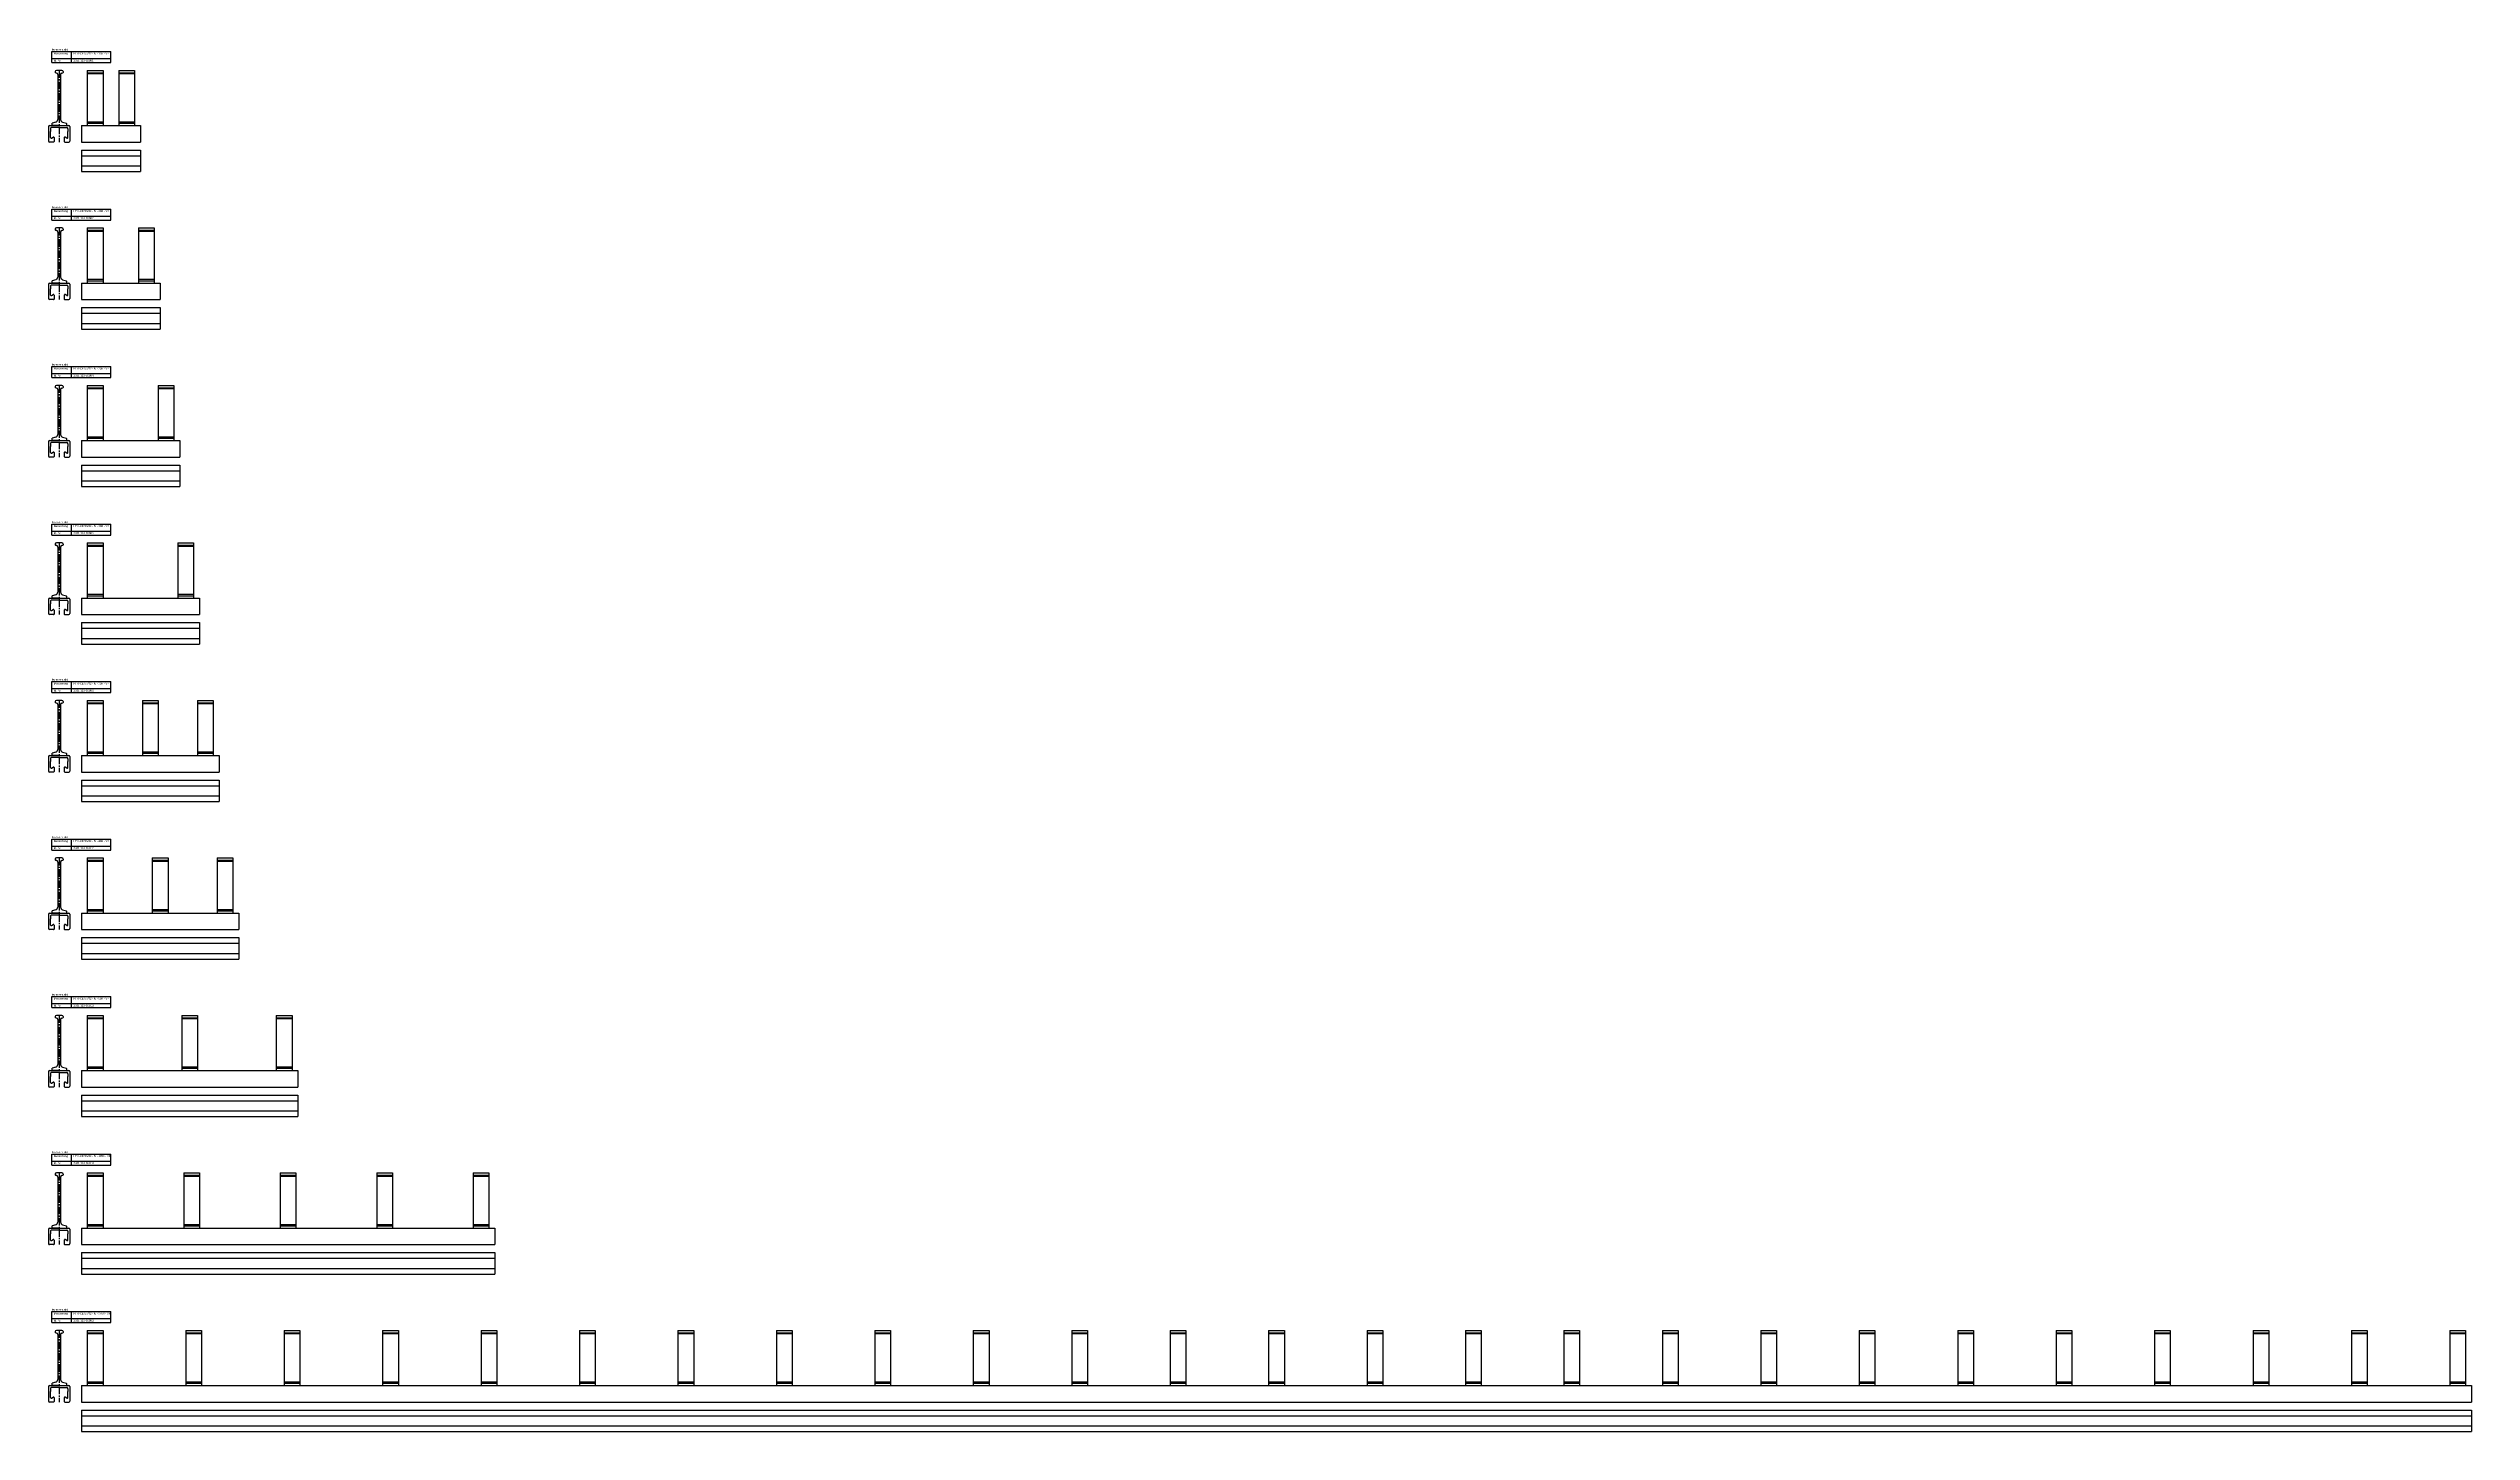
# Model space of a CAD drawing. Header units: millimetres. Extents: x 11325 to 17479, y -770 to 2743.
import ezdxf

# ---------------------------------------------------------------- set-up
doc = ezdxf.new("R2010")
doc.units = ezdxf.units.MM
doc.header["$LTSCALE"] = 0.1
doc.linetypes.add('MITTE2', pattern=[28.575, 19.05, -3.175, 3.175, -3.175])
doc.layers.add('Halfen', color=2, linetype='CONTINUOUS')
doc.styles.add('ARIAL50', font='arial.ttf', dxfattribs={"height": 5})

msp = doc.modelspace()

# ---------------------------------------------------------------- linework, layer by layer
at = {"layer": 'Halfen'}
for p, q in [((11333.7, 2735.2), (11483.7, 2735.2)), ((11333.7, 2707.2), (11333.7, 2735.2)), ((11333.7, 2717.2), (11483.7, 2717.2)), ((11383.7, 2707.2), (11383.7, 2735.2)), ((11483.7, 2707.2), (11483.7, 2735.2)), ((11333.7, 2707.2), (11483.7, 2707.2)), ((11342.3, 2684.2), (11342.3, 2682.3)), ((11345.8, 2680.6), (11343.1, 2681.4)), ((11359.3, 2687.2), (11345.3, 2687.2)), ((11348.8, 2676.8), (11348.8, 2562.5)), ((11355.9, 2676.8), (11355.9, 2562.5)), ((11358.8, 2680.6), (11361.6, 2681.4)), ((11362.3, 2684.2), (11362.3, 2682.3)), ((11423.7, 2687.2), (11463.7, 2687.2)), ((11423.7, 2687.2), (11423.7, 2547.2)), ((11423.7, 2681.3), (11463.7, 2681.3)), ((11463.7, 2687.2), (11463.7, 2547.2)), ((11503.7, 2687.2), (11543.7, 2687.2)), ((11503.7, 2687.2), (11503.7, 2547.2)), ((11503.7, 2681.3), (11543.7, 2681.3)), ((11543.7, 2687.2), (11543.7, 2547.2)), ((11325.1, 2544.7), (11325.1, 2515.2)), ((11327.6, 2547.2), (11377.1, 2547.2)), ((11330.1, 2539.2), (11330.1, 2532.2)), ((11330.6, 2516.7), (11330.1, 2532.2)), ((11352.3, 2542.2), (11333.1, 2542.2)), ((11333.3, 2552.2), (11333.3, 2547.2)), ((11343.6, 2555.7), (11334.1, 2553.1)), ((11352.3, 2547.2), (11336.3, 2547.2)), ((11352.3, 2542.2), (11371.5, 2542.2)), ((11361.1, 2555.7), (11370.6, 2553.1)), ((11371.3, 2552.2), (11371.3, 2547.2)), ((11374.1, 2516.7), (11374.5, 2532.2)), ((11374.5, 2539.2), (11374.5, 2532.2)), ((11379.6, 2544.7), (11379.6, 2515.2)), ((11408.7, 2547.2), (11558.7, 2547.2)), ((11408.7, 2547.2), (11408.7, 2505.2)), ((11423.7, 2553.2), (11463.7, 2553.2)), ((11503.7, 2553.2), (11543.7, 2553.2)), ((11508.7, 2547.2), (11558.7, 2547.2)), ((11558.7, 2547.2), (11558.7, 2505.2)), ((11325.1, 2515.2), (11325.1, 2507.7)), ((11337.8, 2505.2), (11327.6, 2505.2)), ((11332.8, 2515.5), (11337.1, 2517.9)), ((11339.3, 2516.6), (11339.3, 2506.7)), ((11365.3, 2516.6), (11365.3, 2506.7)), ((11366.8, 2505.2), (11377.1, 2505.2)), ((11371.8, 2515.5), (11367.6, 2517.9)), ((11379.6, 2515.2), (11379.6, 2507.7)), ((11408.7, 2505.2), (11558.7, 2505.2)), ((11408.7, 2485), (11558.7, 2485)), ((11408.7, 2485), (11408.7, 2430.5)), ((11408.7, 2470.7), (11558.7, 2470.7)), ((11508.7, 2505.2), (11558.7, 2505.2)), ((11558.7, 2485), (11558.7, 2430.5)), ((11408.7, 2444.7), (11558.7, 2444.7)), ((11408.7, 2430.5), (11558.7, 2430.5)), ((11333.7, 2335.2), (11483.7, 2335.2)), ((11333.7, 2307.2), (11333.7, 2335.2)), ((11333.7, 2317.2), (11483.7, 2317.2)), ((11333.7, 2307.2), (11483.7, 2307.2)), ((11342.3, 2284.2), (11342.3, 2282.3)), ((11345.8, 2280.6), (11343.1, 2281.4)), ((11359.3, 2287.2), (11345.3, 2287.2)), ((11358.8, 2280.6), (11361.6, 2281.4)), ((11362.3, 2284.2), (11362.3, 2282.3)), ((11383.7, 2307.2), (11383.7, 2335.2)), ((11423.7, 2287.2), (11463.7, 2287.2)), ((11423.7, 2287.2), (11423.7, 2147.2)), ((11423.7, 2281.3), (11463.7, 2281.3)), ((11463.7, 2287.2), (11463.7, 2147.2)), ((11483.7, 2307.2), (11483.7, 2335.2)), ((11553.7, 2287.2), (11593.7, 2287.2)), ((11553.7, 2287.2), (11553.7, 2147.2)), ((11553.7, 2281.3), (11593.7, 2281.3)), ((11593.7, 2287.2), (11593.7, 2147.2)), ((11348.8, 2276.8), (11348.8, 2162.5)), ((11355.9, 2276.8), (11355.9, 2162.5)), ((11343.6, 2155.7), (11334.1, 2153.1)), ((11361.1, 2155.7), (11370.6, 2153.1)), ((11325.1, 2144.7), (11325.1, 2115.2)), ((11325.1, 2115.2), (11325.1, 2107.7)), ((11327.6, 2147.2), (11377.1, 2147.2)), ((11337.8, 2105.2), (11327.6, 2105.2)), ((11330.1, 2139.2), (11330.1, 2132.2)), ((11330.6, 2116.7), (11330.1, 2132.2)), ((11332.8, 2115.5), (11337.1, 2117.9)), ((11352.3, 2142.2), (11333.1, 2142.2)), ((11333.3, 2152.2), (11333.3, 2147.2)), ((11352.3, 2147.2), (11336.3, 2147.2)), ((11339.3, 2116.6), (11339.3, 2106.7)), ((11352.3, 2142.2), (11371.5, 2142.2)), ((11365.3, 2116.6), (11365.3, 2106.7)), ((11366.8, 2105.2), (11377.1, 2105.2)), ((11371.8, 2115.5), (11367.6, 2117.9)), ((11371.3, 2152.2), (11371.3, 2147.2)), ((11374.1, 2116.7), (11374.5, 2132.2)), ((11374.5, 2139.2), (11374.5, 2132.2)), ((11379.6, 2144.7), (11379.6, 2115.2)), ((11379.6, 2115.2), (11379.6, 2107.7)), ((11408.7, 2147.2), (11608.7, 2147.2)), ((11408.7, 2147.2), (11408.7, 2105.2)), ((11408.7, 2105.2), (11608.7, 2105.2)), ((11423.7, 2153.2), (11463.7, 2153.2)), ((11553.7, 2153.2), (11593.7, 2153.2)), ((11558.7, 2147.2), (11608.7, 2147.2)), ((11558.7, 2105.2), (11608.7, 2105.2)), ((11608.7, 2147.2), (11608.7, 2105.2)), ((11408.7, 2085), (11608.7, 2085)), ((11408.7, 2085), (11408.7, 2030.5)), ((11408.7, 2070.7), (11608.7, 2070.7)), ((11408.7, 2044.7), (11608.7, 2044.7)), ((11608.7, 2085), (11608.7, 2030.5)), ((11408.7, 2030.5), (11608.7, 2030.5)), ((11333.7, 1935.2), (11483.7, 1935.2)), ((11333.7, 1907.2), (11333.7, 1935.2)), ((11333.7, 1917.2), (11483.7, 1917.2)), ((11383.7, 1907.2), (11383.7, 1935.2)), ((11483.7, 1907.2), (11483.7, 1935.2)), ((11333.7, 1907.2), (11483.7, 1907.2)), ((11342.3, 1884.2), (11342.3, 1882.3)), ((11345.8, 1880.6), (11343.1, 1881.4)), ((11359.3, 1887.2), (11345.3, 1887.2)), ((11348.8, 1876.8), (11348.8, 1762.5)), ((11355.9, 1876.8), (11355.9, 1762.5)), ((11358.8, 1880.6), (11361.6, 1881.4)), ((11362.3, 1884.2), (11362.3, 1882.3)), ((11423.7, 1887.2), (11463.7, 1887.2)), ((11423.7, 1887.2), (11423.7, 1747.2)), ((11423.7, 1881.3), (11463.7, 1881.3)), ((11463.7, 1887.2), (11463.7, 1747.2)), ((11603.7, 1887.2), (11643.7, 1887.2)), ((11603.7, 1887.2), (11603.7, 1747.2)), ((11603.7, 1881.3), (11643.7, 1881.3)), ((11643.7, 1887.2), (11643.7, 1747.2)), ((11325.1, 1744.7), (11325.1, 1715.2)), ((11327.6, 1747.2), (11377.1, 1747.2)), ((11330.1, 1739.2), (11330.1, 1732.2)), ((11330.6, 1716.7), (11330.1, 1732.2)), ((11352.3, 1742.2), (11333.1, 1742.2)), ((11333.3, 1752.2), (11333.3, 1747.2)), ((11343.6, 1755.7), (11334.1, 1753.1)), ((11352.3, 1747.2), (11336.3, 1747.2)), ((11352.3, 1742.2), (11371.5, 1742.2)), ((11361.1, 1755.7), (11370.6, 1753.1)), ((11371.3, 1752.2), (11371.3, 1747.2)), ((11374.1, 1716.7), (11374.5, 1732.2)), ((11374.5, 1739.2), (11374.5, 1732.2)), ((11379.6, 1744.7), (11379.6, 1715.2)), ((11408.7, 1747.2), (11658.7, 1747.2)), ((11408.7, 1747.2), (11408.7, 1705.2)), ((11423.7, 1753.2), (11463.7, 1753.2)), ((11603.7, 1753.2), (11643.7, 1753.2)), ((11608.7, 1747.2), (11658.7, 1747.2)), ((11658.7, 1747.2), (11658.7, 1705.2)), ((11325.1, 1715.2), (11325.1, 1707.7)), ((11337.8, 1705.2), (11327.6, 1705.2)), ((11332.8, 1715.5), (11337.1, 1717.9)), ((11339.3, 1716.6), (11339.3, 1706.7)), ((11365.3, 1716.6), (11365.3, 1706.7)), ((11366.8, 1705.2), (11377.1, 1705.2)), ((11371.8, 1715.5), (11367.6, 1717.9)), ((11379.6, 1715.2), (11379.6, 1707.7)), ((11408.7, 1705.2), (11658.7, 1705.2)), ((11408.7, 1685), (11658.7, 1685)), ((11408.7, 1685), (11408.7, 1630.5)), ((11408.7, 1670.7), (11658.7, 1670.7)), ((11608.7, 1705.2), (11658.7, 1705.2)), ((11658.7, 1685), (11658.7, 1630.5)), ((11408.7, 1644.7), (11658.7, 1644.7)), ((11408.7, 1630.5), (11658.7, 1630.5)), ((11333.7, 1535.2), (11483.7, 1535.2)), ((11333.7, 1507.2), (11333.7, 1535.2)), ((11333.7, 1517.2), (11483.7, 1517.2)), ((11333.7, 1507.2), (11483.7, 1507.2)), ((11342.3, 1484.2), (11342.3, 1482.3)), ((11345.8, 1480.6), (11343.1, 1481.4)), ((11359.3, 1487.2), (11345.3, 1487.2)), ((11358.8, 1480.6), (11361.6, 1481.4)), ((11362.3, 1484.2), (11362.3, 1482.3)), ((11383.7, 1507.2), (11383.7, 1535.2)), ((11423.7, 1487.2), (11463.7, 1487.2)), ((11423.7, 1487.2), (11423.7, 1347.2)), ((11423.7, 1481.3), (11463.7, 1481.3)), ((11463.7, 1487.2), (11463.7, 1347.2)), ((11483.7, 1507.2), (11483.7, 1535.2)), ((11653.7, 1487.2), (11693.7, 1487.2)), ((11653.7, 1487.2), (11653.7, 1347.2)), ((11653.7, 1481.3), (11693.7, 1481.3)), ((11693.7, 1487.2), (11693.7, 1347.2)), ((11348.8, 1476.8), (11348.8, 1362.5)), ((11355.9, 1476.8), (11355.9, 1362.5)), ((11343.6, 1355.7), (11334.1, 1353.1)), ((11361.1, 1355.7), (11370.6, 1353.1)), ((11325.1, 1344.7), (11325.1, 1315.2)), ((11325.1, 1315.2), (11325.1, 1307.7)), ((11327.6, 1347.2), (11377.1, 1347.2)), ((11337.8, 1305.2), (11327.6, 1305.2)), ((11330.1, 1339.2), (11330.1, 1332.2)), ((11330.6, 1316.7), (11330.1, 1332.2)), ((11332.8, 1315.5), (11337.1, 1317.9)), ((11352.3, 1342.2), (11333.1, 1342.2)), ((11333.3, 1352.2), (11333.3, 1347.2)), ((11352.3, 1347.2), (11336.3, 1347.2)), ((11339.3, 1316.6), (11339.3, 1306.7)), ((11352.3, 1342.2), (11371.5, 1342.2)), ((11365.3, 1316.6), (11365.3, 1306.7)), ((11366.8, 1305.2), (11377.1, 1305.2)), ((11371.8, 1315.5), (11367.6, 1317.9)), ((11371.3, 1352.2), (11371.3, 1347.2)), ((11374.1, 1316.7), (11374.5, 1332.2)), ((11374.5, 1339.2), (11374.5, 1332.2)), ((11379.6, 1344.7), (11379.6, 1315.2)), ((11379.6, 1315.2), (11379.6, 1307.7)), ((11408.7, 1347.2), (11708.7, 1347.2)), ((11408.7, 1347.2), (11408.7, 1305.2)), ((11408.7, 1305.2), (11708.7, 1305.2)), ((11423.7, 1353.2), (11463.7, 1353.2)), ((11653.7, 1353.2), (11693.7, 1353.2)), ((11658.7, 1347.2), (11708.7, 1347.2)), ((11658.7, 1305.2), (11708.7, 1305.2)), ((11708.7, 1347.2), (11708.7, 1305.2)), ((11408.7, 1285), (11708.7, 1285)), ((11408.7, 1285), (11408.7, 1230.5)), ((11408.7, 1270.7), (11708.7, 1270.7)), ((11408.7, 1244.7), (11708.7, 1244.7)), ((11708.7, 1285), (11708.7, 1230.5)), ((11408.7, 1230.5), (11708.7, 1230.5)), ((11333.7, 1135.2), (11483.7, 1135.2)), ((11333.7, 1107.2), (11333.7, 1135.2)), ((11333.7, 1117.2), (11483.7, 1117.2)), ((11383.7, 1107.2), (11383.7, 1135.2)), ((11483.7, 1107.2), (11483.7, 1135.2)), ((11333.7, 1107.2), (11483.7, 1107.2)), ((11342.3, 1084.2), (11342.3, 1082.3)), ((11345.8, 1080.6), (11343.1, 1081.4)), ((11359.3, 1087.2), (11345.3, 1087.2)), ((11348.8, 1076.8), (11348.8, 962.5)), ((11355.9, 1076.8), (11355.9, 962.5)), ((11358.8, 1080.6), (11361.6, 1081.4)), ((11362.3, 1084.2), (11362.3, 1082.3)), ((11423.7, 1087.2), (11463.7, 1087.2)), ((11423.7, 1087.2), (11423.7, 947.2)), ((11423.7, 1081.3), (11463.7, 1081.3)), ((11463.7, 1087.2), (11463.7, 947.2)), ((11563.7, 1087.2), (11603.7, 1087.2)), ((11563.7, 1087.2), (11563.7, 947.2)), ((11563.7, 1081.3), (11603.7, 1081.3)), ((11603.7, 1087.2), (11603.7, 947.2)), ((11703.7, 1087.2), (11743.7, 1087.2)), ((11703.7, 1087.2), (11703.7, 947.2)), ((11703.7, 1081.3), (11743.7, 1081.3)), ((11743.7, 1087.2), (11743.7, 947.2)), ((11325.1, 944.7), (11325.1, 915.2)), ((11327.6, 947.2), (11377.1, 947.2)), ((11330.1, 939.2), (11330.1, 932.2)), ((11330.6, 916.7), (11330.1, 932.2)), ((11352.3, 942.2), (11333.1, 942.2)), ((11333.3, 952.2), (11333.3, 947.2)), ((11343.6, 955.7), (11334.1, 953.1)), ((11352.3, 947.2), (11336.3, 947.2)), ((11352.3, 942.2), (11371.5, 942.2)), ((11361.1, 955.7), (11370.6, 953.1)), ((11371.3, 952.2), (11371.3, 947.2)), ((11374.1, 916.7), (11374.5, 932.2)), ((11374.5, 939.2), (11374.5, 932.2)), ((11379.6, 944.7), (11379.6, 915.2)), ((11408.7, 947.2), (11758.7, 947.2)), ((11408.7, 947.2), (11408.7, 905.2)), ((11423.7, 953.2), (11463.7, 953.2)), ((11563.7, 953.2), (11603.7, 953.2)), ((11703.7, 953.2), (11743.7, 953.2)), ((11708.7, 947.2), (11758.7, 947.2)), ((11758.7, 947.2), (11758.7, 905.2)), ((11325.1, 915.2), (11325.1, 907.7)), ((11337.8, 905.2), (11327.6, 905.2)), ((11332.8, 915.5), (11337.1, 917.9)), ((11339.3, 916.6), (11339.3, 906.7)), ((11365.3, 916.6), (11365.3, 906.7)), ((11366.8, 905.2), (11377.1, 905.2)), ((11371.8, 915.5), (11367.6, 917.9)), ((11379.6, 915.2), (11379.6, 907.7)), ((11408.7, 905.2), (11758.7, 905.2)), ((11408.7, 885), (11758.7, 885)), ((11408.7, 885), (11408.7, 830.5)), ((11408.7, 870.7), (11758.7, 870.7)), ((11708.7, 905.2), (11758.7, 905.2)), ((11758.7, 885), (11758.7, 830.5)), ((11408.7, 844.7), (11758.7, 844.7)), ((11408.7, 830.5), (11758.7, 830.5)), ((11333.7, 735.2), (11483.7, 735.2)), ((11333.7, 707.2), (11333.7, 735.2)), ((11333.7, 717.2), (11483.7, 717.2)), ((11333.7, 707.2), (11483.7, 707.2)), ((11342.3, 684.2), (11342.3, 682.3)), ((11345.8, 680.6), (11343.1, 681.4)), ((11359.3, 687.2), (11345.3, 687.2)), ((11358.8, 680.6), (11361.6, 681.4)), ((11362.3, 684.2), (11362.3, 682.3)), ((11383.7, 707.2), (11383.7, 735.2)), ((11423.7, 687.2), (11463.7, 687.2)), ((11423.7, 687.2), (11423.7, 547.2)), ((11423.7, 681.3), (11463.7, 681.3)), ((11463.7, 687.2), (11463.7, 547.2)), ((11483.7, 707.2), (11483.7, 735.2)), ((11588.7, 687.2), (11628.7, 687.2)), ((11588.7, 687.2), (11588.7, 547.2)), ((11588.7, 681.3), (11628.7, 681.3)), ((11628.7, 687.2), (11628.7, 547.2)), ((11753.7, 687.2), (11793.7, 687.2)), ((11753.7, 687.2), (11753.7, 547.2)), ((11753.7, 681.3), (11793.7, 681.3)), ((11793.7, 687.2), (11793.7, 547.2)), ((11348.8, 676.8), (11348.8, 562.5)), ((11355.9, 676.8), (11355.9, 562.5)), ((11343.6, 555.7), (11334.1, 553.1)), ((11361.1, 555.7), (11370.6, 553.1)), ((11325.1, 544.7), (11325.1, 515.2)), ((11325.1, 515.2), (11325.1, 507.7)), ((11327.6, 547.2), (11377.1, 547.2)), ((11337.8, 505.2), (11327.6, 505.2)), ((11330.1, 539.2), (11330.1, 532.2)), ((11330.6, 516.7), (11330.1, 532.2)), ((11332.8, 515.5), (11337.1, 517.9)), ((11352.3, 542.2), (11333.1, 542.2)), ((11333.3, 552.2), (11333.3, 547.2)), ((11352.3, 547.2), (11336.3, 547.2)), ((11339.3, 516.6), (11339.3, 506.7)), ((11352.3, 542.2), (11371.5, 542.2)), ((11365.3, 516.6), (11365.3, 506.7)), ((11366.8, 505.2), (11377.1, 505.2)), ((11371.8, 515.5), (11367.6, 517.9)), ((11371.3, 552.2), (11371.3, 547.2)), ((11374.1, 516.7), (11374.5, 532.2)), ((11374.5, 539.2), (11374.5, 532.2)), ((11379.6, 544.7), (11379.6, 515.2)), ((11379.6, 515.2), (11379.6, 507.7)), ((11408.7, 547.2), (11808.7, 547.2)), ((11408.7, 547.2), (11408.7, 505.2)), ((11408.7, 505.2), (11808.7, 505.2)), ((11423.7, 553.2), (11463.7, 553.2)), ((11588.7, 553.2), (11628.7, 553.2)), ((11753.7, 553.2), (11793.7, 553.2)), ((11758.7, 547.2), (11808.7, 547.2)), ((11758.7, 505.2), (11808.7, 505.2)), ((11808.7, 547.2), (11808.7, 505.2)), ((11408.7, 485), (11808.7, 485)), ((11408.7, 485), (11408.7, 430.5)), ((11408.7, 470.7), (11808.7, 470.7)), ((11408.7, 444.7), (11808.7, 444.7)), ((11808.7, 485), (11808.7, 430.5)), ((11408.7, 430.5), (11808.7, 430.5)), ((11333.7, 335.2), (11483.7, 335.2)), ((11333.7, 307.2), (11333.7, 335.2)), ((11333.7, 317.2), (11483.7, 317.2)), ((11383.7, 307.2), (11383.7, 335.2)), ((11483.7, 307.2), (11483.7, 335.2)), ((11333.7, 307.2), (11483.7, 307.2)), ((11342.3, 284.2), (11342.3, 282.3)), ((11345.8, 280.6), (11343.1, 281.4)), ((11359.3, 287.2), (11345.3, 287.2)), ((11348.8, 276.8), (11348.8, 162.5)), ((11355.9, 276.8), (11355.9, 162.5)), ((11358.8, 280.6), (11361.6, 281.4)), ((11362.3, 284.2), (11362.3, 282.3)), ((11423.7, 287.2), (11463.7, 287.2)), ((11423.7, 287.2), (11423.7, 147.2)), ((11423.7, 281.3), (11463.7, 281.3)), ((11463.7, 287.2), (11463.7, 147.2)), ((11663.7, 287.2), (11703.7, 287.2)), ((11663.7, 287.2), (11663.7, 147.2)), ((11663.7, 281.3), (11703.7, 281.3)), ((11703.7, 287.2), (11703.7, 147.2)), ((11903.7, 287.2), (11943.7, 287.2)), ((11903.7, 287.2), (11903.7, 147.2)), ((11903.7, 281.3), (11943.7, 281.3)), ((11943.7, 287.2), (11943.7, 147.2)), ((11325.1, 144.7), (11325.1, 115.2)), ((11327.6, 147.2), (11377.1, 147.2)), ((11330.1, 139.2), (11330.1, 132.2)), ((11330.6, 116.7), (11330.1, 132.2)), ((11352.3, 142.2), (11333.1, 142.2)), ((11333.3, 152.2), (11333.3, 147.2)), ((11343.6, 155.7), (11334.1, 153.1)), ((11352.3, 147.2), (11336.3, 147.2)), ((11352.3, 142.2), (11371.5, 142.2)), ((11361.1, 155.7), (11370.6, 153.1)), ((11371.3, 152.2), (11371.3, 147.2)), ((11374.1, 116.7), (11374.5, 132.2)), ((11374.5, 139.2), (11374.5, 132.2)), ((11379.6, 144.7), (11379.6, 115.2)), ((11408.7, 147.2), (11958.7, 147.2)), ((11408.7, 147.2), (11408.7, 105.2)), ((11423.7, 153.2), (11463.7, 153.2)), ((11663.7, 153.2), (11703.7, 153.2)), ((11903.7, 153.2), (11943.7, 153.2)), ((11908.7, 147.2), (11958.7, 147.2)), ((11958.7, 147.2), (11958.7, 105.2)), ((11325.1, 115.2), (11325.1, 107.7)), ((11337.8, 105.2), (11327.6, 105.2)), ((11332.8, 115.5), (11337.1, 117.9)), ((11339.3, 116.6), (11339.3, 106.7)), ((11365.3, 116.6), (11365.3, 106.7)), ((11366.8, 105.2), (11377.1, 105.2)), ((11371.8, 115.5), (11367.6, 117.9)), ((11379.6, 115.2), (11379.6, 107.7)), ((11408.7, 105.2), (11958.7, 105.2)), ((11408.7, 85), (11958.7, 85)), ((11408.7, 85), (11408.7, 30.5)), ((11408.7, 70.7), (11958.7, 70.7)), ((11908.7, 105.2), (11958.7, 105.2)), ((11958.7, 85), (11958.7, 30.5)), ((11408.7, 44.7), (11958.7, 44.7)), ((11408.7, 30.5), (11958.7, 30.5)), ((11333.7, -64.8), (11483.7, -64.8)), ((11333.7, -92.8), (11333.7, -64.8)), ((11333.7, -82.8), (11483.7, -82.8)), ((11333.7, -92.8), (11483.7, -92.8)), ((11342.3, -115.8), (11342.3, -117.7)), ((11345.8, -119.4), (11343.1, -118.6)), ((11359.3, -112.8), (11345.3, -112.8)), ((11358.8, -119.4), (11361.6, -118.6)), ((11362.3, -115.8), (11362.3, -117.7)), ((11383.7, -92.8), (11383.7, -64.8)), ((11423.7, -112.8), (11463.7, -112.8)), ((11423.7, -112.8), (11423.7, -252.8)), ((11423.7, -118.7), (11463.7, -118.7)), ((11463.7, -112.8), (11463.7, -252.8)), ((11483.7, -92.8), (11483.7, -64.8)), ((11668.7, -112.8), (11708.7, -112.8)), ((11668.7, -112.8), (11668.7, -252.8)), ((11668.7, -118.7), (11708.7, -118.7)), ((11708.7, -112.8), (11708.7, -252.8)), ((11913.7, -112.8), (11953.7, -112.8)), ((11913.7, -112.8), (11913.7, -252.8)), ((11913.7, -118.7), (11953.7, -118.7)), ((11953.7, -112.8), (11953.7, -252.8)), ((12158.7, -112.8), (12198.7, -112.8)), ((12158.7, -112.8), (12158.7, -252.8)), ((12158.7, -118.7), (12198.7, -118.7)), ((12198.7, -112.8), (12198.7, -252.8)), ((12403.7, -112.8), (12443.7, -112.8)), ((12403.7, -112.8), (12403.7, -252.8)), ((12403.7, -118.7), (12443.7, -118.7)), ((12443.7, -112.8), (12443.7, -252.8)), ((11348.8, -123.2), (11348.8, -237.5)), ((11355.9, -123.2), (11355.9, -237.5)), ((11343.6, -244.3), (11334.1, -246.9)), ((11361.1, -244.3), (11370.6, -246.9)), ((11325.1, -255.3), (11325.1, -284.8)), ((11325.1, -284.8), (11325.1, -292.3)), ((11327.6, -252.8), (11377.1, -252.8)), ((11337.8, -294.8), (11327.6, -294.8)), ((11330.1, -260.8), (11330.1, -267.8)), ((11330.6, -283.3), (11330.1, -267.8)), ((11332.8, -284.5), (11337.1, -282.1)), ((11352.3, -257.8), (11333.1, -257.8)), ((11333.3, -247.8), (11333.3, -252.8)), ((11352.3, -252.8), (11336.3, -252.8)), ((11339.3, -283.4), (11339.3, -293.3)), ((11352.3, -257.8), (11371.5, -257.8)), ((11365.3, -283.4), (11365.3, -293.3)), ((11366.8, -294.8), (11377.1, -294.8)), ((11371.8, -284.5), (11367.6, -282.1)), ((11371.3, -247.8), (11371.3, -252.8)), ((11374.1, -283.3), (11374.5, -267.8)), ((11374.5, -260.8), (11374.5, -267.8)), ((11379.6, -255.3), (11379.6, -284.8)), ((11379.6, -284.8), (11379.6, -292.3)), ((11408.7, -252.8), (12458.7, -252.8)), ((11408.7, -252.8), (11408.7, -294.8)), ((11408.7, -294.8), (12458.7, -294.8)), ((11423.7, -246.8), (11463.7, -246.8)), ((11668.7, -246.8), (11708.7, -246.8)), ((11913.7, -246.8), (11953.7, -246.8)), ((12158.7, -246.8), (12198.7, -246.8)), ((12403.7, -246.8), (12443.7, -246.8)), ((12408.7, -252.8), (12458.7, -252.8)), ((12408.7, -294.8), (12458.7, -294.8)), ((12458.7, -252.8), (12458.7, -294.8)), ((11408.7, -315), (12458.7, -315)), ((11408.7, -315), (11408.7, -369.5)), ((11408.7, -329.3), (12458.7, -329.3)), ((11408.7, -355.3), (12458.7, -355.3)), ((12458.7, -315), (12458.7, -369.5)), ((11408.7, -369.5), (12458.7, -369.5)), ((11333.7, -464.8), (11483.7, -464.8)), ((11333.7, -492.8), (11333.7, -464.8)), ((11333.7, -482.8), (11483.7, -482.8)), ((11383.7, -492.8), (11383.7, -464.8)), ((11483.7, -492.8), (11483.7, -464.8)), ((11333.7, -492.8), (11483.7, -492.8)), ((11342.3, -515.8), (11342.3, -517.7)), ((11345.8, -519.4), (11343.1, -518.6)), ((11359.3, -512.8), (11345.3, -512.8)), ((11348.8, -523.2), (11348.8, -637.5)), ((11355.9, -523.2), (11355.9, -637.5)), ((11358.8, -519.4), (11361.6, -518.6)), ((11362.3, -515.8), (11362.3, -517.7)), ((11423.7, -512.8), (11463.7, -512.8)), ((11423.7, -512.8), (11423.7, -652.8)), ((11423.7, -518.7), (11463.7, -518.7)), ((11463.7, -512.8), (11463.7, -652.8)), ((11673.7, -512.8), (11713.7, -512.8)), ((11673.7, -512.8), (11673.7, -652.8)), ((11673.7, -518.7), (11713.7, -518.7)), ((11713.7, -512.8), (11713.7, -652.8)), ((11923.7, -512.8), (11963.7, -512.8)), ((11923.7, -512.8), (11923.7, -652.8)), ((11923.7, -518.7), (11963.7, -518.7)), ((11963.7, -512.8), (11963.7, -652.8)), ((12173.7, -512.8), (12213.7, -512.8)), ((12173.7, -512.8), (12173.7, -652.8)), ((12173.7, -518.7), (12213.7, -518.7)), ((12213.7, -512.8), (12213.7, -652.8)), ((12423.7, -512.8), (12463.7, -512.8)), ((12423.7, -512.8), (12423.7, -652.8)), ((12423.7, -518.7), (12463.7, -518.7)), ((12463.7, -512.8), (12463.7, -652.8)), ((12673.7, -512.8), (12713.7, -512.8)), ((12673.7, -512.8), (12673.7, -652.8)), ((12673.7, -518.7), (12713.7, -518.7)), ((12713.7, -512.8), (12713.7, -652.8)), ((12923.7, -512.8), (12963.7, -512.8)), ((12923.7, -512.8), (12923.7, -652.8)), ((12923.7, -518.7), (12963.7, -518.7)), ((12963.7, -512.8), (12963.7, -652.8)), ((13173.7, -512.8), (13213.7, -512.8)), ((13173.7, -512.8), (13173.7, -652.8)), ((13173.7, -518.7), (13213.7, -518.7)), ((13213.7, -512.8), (13213.7, -652.8)), ((13423.7, -512.8), (13463.7, -512.8)), ((13423.7, -512.8), (13423.7, -652.8)), ((13423.7, -518.7), (13463.7, -518.7)), ((13463.7, -512.8), (13463.7, -652.8)), ((13673.7, -512.8), (13713.7, -512.8)), ((13673.7, -512.8), (13673.7, -652.8)), ((13673.7, -518.7), (13713.7, -518.7)), ((13713.7, -512.8), (13713.7, -652.8)), ((13923.7, -512.8), (13963.7, -512.8)), ((13923.7, -512.8), (13923.7, -652.8)), ((13923.7, -518.7), (13963.7, -518.7)), ((13963.7, -512.8), (13963.7, -652.8)), ((14173.7, -512.8), (14213.7, -512.8)), ((14173.7, -512.8), (14173.7, -652.8)), ((14173.7, -518.7), (14213.7, -518.7)), ((14213.7, -512.8), (14213.7, -652.8)), ((14423.7, -512.8), (14463.7, -512.8)), ((14423.7, -512.8), (14423.7, -652.8)), ((14423.7, -518.7), (14463.7, -518.7)), ((14463.7, -512.8), (14463.7, -652.8)), ((14673.7, -512.8), (14713.7, -512.8)), ((14673.7, -512.8), (14673.7, -652.8)), ((14673.7, -518.7), (14713.7, -518.7)), ((14713.7, -512.8), (14713.7, -652.8)), ((14923.7, -512.8), (14963.7, -512.8)), ((14923.7, -512.8), (14923.7, -652.8)), ((14923.7, -518.7), (14963.7, -518.7)), ((14963.7, -512.8), (14963.7, -652.8)), ((15173.7, -512.8), (15213.7, -512.8)), ((15173.7, -512.8), (15173.7, -652.8)), ((15173.7, -518.7), (15213.7, -518.7)), ((15213.7, -512.8), (15213.7, -652.8)), ((15423.7, -512.8), (15463.7, -512.8)), ((15423.7, -512.8), (15423.7, -652.8)), ((15423.7, -518.7), (15463.7, -518.7)), ((15463.7, -512.8), (15463.7, -652.8)), ((15673.7, -512.8), (15713.7, -512.8)), ((15673.7, -512.8), (15673.7, -652.8)), ((15673.7, -518.7), (15713.7, -518.7)), ((15713.7, -512.8), (15713.7, -652.8)), ((15923.7, -512.8), (15963.7, -512.8)), ((15923.7, -512.8), (15923.7, -652.8)), ((15923.7, -518.7), (15963.7, -518.7)), ((15963.7, -512.8), (15963.7, -652.8)), ((16173.7, -512.8), (16213.7, -512.8)), ((16173.7, -512.8), (16173.7, -652.8)), ((16173.7, -518.7), (16213.7, -518.7)), ((16213.7, -512.8), (16213.7, -652.8)), ((16423.7, -512.8), (16463.7, -512.8)), ((16423.7, -512.8), (16423.7, -652.8)), ((16423.7, -518.7), (16463.7, -518.7)), ((16463.7, -512.8), (16463.7, -652.8)), ((16673.7, -512.8), (16713.7, -512.8)), ((16673.7, -512.8), (16673.7, -652.8)), ((16673.7, -518.7), (16713.7, -518.7)), ((16713.7, -512.8), (16713.7, -652.8)), ((16923.7, -512.8), (16963.7, -512.8)), ((16923.7, -512.8), (16923.7, -652.8)), ((16923.7, -518.7), (16963.7, -518.7)), ((16963.7, -512.8), (16963.7, -652.8)), ((17173.7, -512.8), (17213.7, -512.8)), ((17173.7, -512.8), (17173.7, -652.8)), ((17173.7, -518.7), (17213.7, -518.7)), ((17213.7, -512.8), (17213.7, -652.8)), ((17423.7, -512.8), (17463.7, -512.8)), ((17423.7, -512.8), (17423.7, -652.8)), ((17423.7, -518.7), (17463.7, -518.7)), ((17463.7, -512.8), (17463.7, -652.8)), ((11325.1, -655.3), (11325.1, -684.8)), ((11327.6, -652.8), (11377.1, -652.8)), ((11330.1, -660.8), (11330.1, -667.8)), ((11330.6, -683.3), (11330.1, -667.8)), ((11352.3, -657.8), (11333.1, -657.8)), ((11333.3, -647.8), (11333.3, -652.8)), ((11343.6, -644.3), (11334.1, -646.9)), ((11352.3, -652.8), (11336.3, -652.8)), ((11352.3, -657.8), (11371.5, -657.8)), ((11361.1, -644.3), (11370.6, -646.9)), ((11371.3, -647.8), (11371.3, -652.8)), ((11374.1, -683.3), (11374.5, -667.8)), ((11374.5, -660.8), (11374.5, -667.8)), ((11379.6, -655.3), (11379.6, -684.8)), ((11408.7, -652.8), (17478.7, -652.8)), ((11408.7, -652.8), (11408.7, -694.8)), ((11423.7, -646.8), (11463.7, -646.8)), ((11673.7, -646.8), (11713.7, -646.8)), ((11923.7, -646.8), (11963.7, -646.8)), ((12173.7, -646.8), (12213.7, -646.8)), ((12423.7, -646.8), (12463.7, -646.8)), ((12673.7, -646.8), (12713.7, -646.8)), ((12923.7, -646.8), (12963.7, -646.8)), ((13173.7, -646.8), (13213.7, -646.8)), ((13423.7, -646.8), (13463.7, -646.8)), ((13673.7, -646.8), (13713.7, -646.8)), ((13923.7, -646.8), (13963.7, -646.8)), ((14173.7, -646.8), (14213.7, -646.8)), ((14423.7, -646.8), (14463.7, -646.8)), ((14673.7, -646.8), (14713.7, -646.8)), ((14923.7, -646.8), (14963.7, -646.8)), ((15173.7, -646.8), (15213.7, -646.8)), ((15423.7, -646.8), (15463.7, -646.8)), ((15673.7, -646.8), (15713.7, -646.8)), ((15923.7, -646.8), (15963.7, -646.8)), ((16173.7, -646.8), (16213.7, -646.8)), ((16423.7, -646.8), (16463.7, -646.8)), ((16673.7, -646.8), (16713.7, -646.8)), ((16923.7, -646.8), (16963.7, -646.8)), ((17173.7, -646.8), (17213.7, -646.8)), ((17423.7, -646.8), (17463.7, -646.8)), ((17478.7, -652.8), (17478.7, -694.8)), ((11325.1, -684.8), (11325.1, -692.3)), ((11337.8, -694.8), (11327.6, -694.8)), ((11332.8, -684.5), (11337.1, -682.1)), ((11339.3, -683.4), (11339.3, -693.3)), ((11365.3, -683.4), (11365.3, -693.3)), ((11366.8, -694.8), (11377.1, -694.8)), ((11371.8, -684.5), (11367.6, -682.1)), ((11379.6, -684.8), (11379.6, -692.3)), ((11408.7, -694.8), (17478.7, -694.8)), ((11408.7, -715), (17478.7, -715)), ((11408.7, -715), (11408.7, -769.5)), ((11408.7, -729.3), (17478.7, -729.3)), ((17428.7, -694.8), (17478.7, -694.8)), ((17478.7, -715), (17478.7, -769.5)), ((11408.7, -755.3), (17478.7, -755.3)), ((11408.7, -769.5), (17478.7, -769.5))]:
    msp.add_line(p, q, dxfattribs=at)
at = {"layer": 'Halfen', "color": 1, "linetype": 'MITTE2', "ltscale": 10}
for p, q in [((11352.3, 2687.2), (11352.3, 2505.2)), ((11352.3, 2287.2), (11352.3, 2105.2)), ((11352.3, 1887.2), (11352.3, 1705.2)), ((11352.3, 1487.2), (11352.3, 1305.2)), ((11352.3, 1087.2), (11352.3, 905.2)), ((11352.3, 687.2), (11352.3, 505.2)), ((11352.3, 287.2), (11352.3, 105.2)), ((11352.3, -112.8), (11352.3, -294.8)), ((11352.3, -512.8), (11352.3, -694.8))]:
    msp.add_line(p, q, dxfattribs=at)
at = {"layer": 'Halfen', "color": 1}
for p, q in [((11425.5, 2679.3), (11462, 2679.3)), ((11505.5, 2679.3), (11542, 2679.3)), ((11425.5, 2556.7), (11462, 2556.7)), ((11505.5, 2556.7), (11542, 2556.7)), ((11425.5, 2279.3), (11462, 2279.3)), ((11555.5, 2279.3), (11592, 2279.3)), ((11425.5, 2156.7), (11462, 2156.7)), ((11555.5, 2156.7), (11592, 2156.7)), ((11425.5, 1879.3), (11462, 1879.3)), ((11605.5, 1879.3), (11642, 1879.3)), ((11425.5, 1756.7), (11462, 1756.7)), ((11605.5, 1756.7), (11642, 1756.7)), ((11425.5, 1479.3), (11462, 1479.3)), ((11655.5, 1479.3), (11692, 1479.3)), ((11425.5, 1356.7), (11462, 1356.7)), ((11655.5, 1356.7), (11692, 1356.7)), ((11425.5, 1079.3), (11462, 1079.3)), ((11565.5, 1079.3), (11602, 1079.3)), ((11705.5, 1079.3), (11742, 1079.3)), ((11425.5, 956.7), (11462, 956.7)), ((11565.5, 956.7), (11602, 956.7)), ((11705.5, 956.7), (11742, 956.7)), ((11425.5, 679.3), (11462, 679.3)), ((11590.5, 679.3), (11627, 679.3)), ((11755.5, 679.3), (11792, 679.3)), ((11425.5, 556.7), (11462, 556.7)), ((11590.5, 556.7), (11627, 556.7)), ((11755.5, 556.7), (11792, 556.7)), ((11425.5, 279.3), (11462, 279.3)), ((11665.5, 279.3), (11702, 279.3)), ((11905.5, 279.3), (11942, 279.3)), ((11425.5, 156.7), (11462, 156.7)), ((11665.5, 156.7), (11702, 156.7)), ((11905.5, 156.7), (11942, 156.7)), ((11425.5, -120.7), (11462, -120.7)), ((11670.5, -120.7), (11707, -120.7)), ((11915.5, -120.7), (11952, -120.7)), ((12160.5, -120.7), (12197, -120.7)), ((12405.5, -120.7), (12442, -120.7)), ((11425.5, -243.3), (11462, -243.3)), ((11670.5, -243.3), (11707, -243.3)), ((11915.5, -243.3), (11952, -243.3)), ((12160.5, -243.3), (12197, -243.3)), ((12405.5, -243.3), (12442, -243.3)), ((11425.5, -520.7), (11462, -520.7)), ((11675.5, -520.7), (11712, -520.7)), ((11925.5, -520.7), (11962, -520.7)), ((12175.5, -520.7), (12212, -520.7)), ((12425.5, -520.7), (12462, -520.7)), ((12675.5, -520.7), (12712, -520.7)), ((12925.5, -520.7), (12962, -520.7)), ((13175.5, -520.7), (13212, -520.7)), ((13425.5, -520.7), (13462, -520.7)), ((13675.5, -520.7), (13712, -520.7)), ((13925.5, -520.7), (13962, -520.7)), ((14175.5, -520.7), (14212, -520.7)), ((14425.5, -520.7), (14462, -520.7)), ((14675.5, -520.7), (14712, -520.7)), ((14925.5, -520.7), (14962, -520.7)), ((15175.5, -520.7), (15212, -520.7)), ((15425.5, -520.7), (15462, -520.7)), ((15675.5, -520.7), (15712, -520.7)), ((15925.5, -520.7), (15962, -520.7)), ((16175.5, -520.7), (16212, -520.7)), ((16425.5, -520.7), (16462, -520.7)), ((16675.5, -520.7), (16712, -520.7)), ((16925.5, -520.7), (16962, -520.7)), ((17175.5, -520.7), (17212, -520.7)), ((17425.5, -520.7), (17462, -520.7)), ((11425.5, -643.3), (11462, -643.3)), ((11675.5, -643.3), (11712, -643.3)), ((11925.5, -643.3), (11962, -643.3)), ((12175.5, -643.3), (12212, -643.3)), ((12425.5, -643.3), (12462, -643.3)), ((12675.5, -643.3), (12712, -643.3)), ((12925.5, -643.3), (12962, -643.3)), ((13175.5, -643.3), (13212, -643.3)), ((13425.5, -643.3), (13462, -643.3)), ((13675.5, -643.3), (13712, -643.3)), ((13925.5, -643.3), (13962, -643.3)), ((14175.5, -643.3), (14212, -643.3)), ((14425.5, -643.3), (14462, -643.3)), ((14675.5, -643.3), (14712, -643.3)), ((14925.5, -643.3), (14962, -643.3)), ((15175.5, -643.3), (15212, -643.3)), ((15425.5, -643.3), (15462, -643.3)), ((15675.5, -643.3), (15712, -643.3)), ((15925.5, -643.3), (15962, -643.3)), ((16175.5, -643.3), (16212, -643.3)), ((16425.5, -643.3), (16462, -643.3)), ((16675.5, -643.3), (16712, -643.3)), ((16925.5, -643.3), (16962, -643.3)), ((17175.5, -643.3), (17212, -643.3)), ((17425.5, -643.3), (17462, -643.3))]:
    msp.add_line(p, q, dxfattribs=at)
at = {"layer": 'Halfen'}
for centre, radius, start, end in [((11345.3, 2684.2), 3, 90, 180), ((11343.3, 2682.3), 1, 180, 255), ((11344.8, 2676.8), 4, 0, 75), ((11359.9, 2676.8), 4, 105, 180), ((11359.3, 2684.2), 3, 0, 90), ((11361.3, 2682.3), 1, 285, 0), ((11327.6, 2544.7), 2.5, 90, 180), ((11333.1, 2539.2), 3, 90, 181.19271), ((11334.3, 2552.2), 1, 105, 180), ((11341.8, 2562.5), 7, 285, 0), ((11362.9, 2562.5), 7, 180, 255), ((11370.3, 2552.2), 1, 0, 75), ((11371.5, 2539.2), 3, 358.80729, 90), ((11377.1, 2544.7), 2.5, 0, 90), ((11327.6, 2507.7), 2.5, 180, 270), ((11332.1, 2516.8), 1.5, 181.19271, 300), ((11337.8, 2516.6), 1.5, 0, 120), ((11337.8, 2506.7), 1.5, 270, 0), ((11366.8, 2516.6), 1.5, 60, 180), ((11366.8, 2506.7), 1.5, 180, 270), ((11372.6, 2516.8), 1.5, 240, 358.80729), ((11377.1, 2507.7), 2.5, 270, 0), ((11345.3, 2284.2), 3, 90, 180), ((11343.3, 2282.3), 1, 180, 255), ((11344.8, 2276.8), 4, 0, 75), ((11359.9, 2276.8), 4, 105, 180), ((11359.3, 2284.2), 3, 0, 90), ((11361.3, 2282.3), 1, 285, 0), ((11341.8, 2162.5), 7, 285, 0), ((11362.9, 2162.5), 7, 180, 255), ((11327.6, 2144.7), 2.5, 90, 180), ((11327.6, 2107.7), 2.5, 180, 270), ((11333.1, 2139.2), 3, 90, 181.19271), ((11332.1, 2116.8), 1.5, 181.19271, 300), ((11334.3, 2152.2), 1, 105, 180), ((11337.8, 2116.6), 1.5, 0, 120), ((11337.8, 2106.7), 1.5, 270, 0), ((11366.8, 2116.6), 1.5, 60, 180), ((11366.8, 2106.7), 1.5, 180, 270), ((11370.3, 2152.2), 1, 0, 75), ((11371.5, 2139.2), 3, 358.80729, 90), ((11372.6, 2116.8), 1.5, 240, 358.80729), ((11377.1, 2144.7), 2.5, 0, 90), ((11377.1, 2107.7), 2.5, 270, 0), ((11345.3, 1884.2), 3, 90, 180), ((11343.3, 1882.3), 1, 180, 255), ((11344.8, 1876.8), 4, 0, 75), ((11359.9, 1876.8), 4, 105, 180), ((11359.3, 1884.2), 3, 0, 90), ((11361.3, 1882.3), 1, 285, 0), ((11327.6, 1744.7), 2.5, 90, 180), ((11333.1, 1739.2), 3, 90, 181.19271), ((11334.3, 1752.2), 1, 105, 180), ((11341.8, 1762.5), 7, 285, 0), ((11362.9, 1762.5), 7, 180, 255), ((11370.3, 1752.2), 1, 0, 75), ((11371.5, 1739.2), 3, 358.80729, 90), ((11377.1, 1744.7), 2.5, 0, 90), ((11327.6, 1707.7), 2.5, 180, 270), ((11332.1, 1716.8), 1.5, 181.19271, 300), ((11337.8, 1716.6), 1.5, 0, 120), ((11337.8, 1706.7), 1.5, 270, 0), ((11366.8, 1716.6), 1.5, 60, 180), ((11366.8, 1706.7), 1.5, 180, 270), ((11372.6, 1716.8), 1.5, 240, 358.80729), ((11377.1, 1707.7), 2.5, 270, 0), ((11345.3, 1484.2), 3, 90, 180), ((11343.3, 1482.3), 1, 180, 255), ((11344.8, 1476.8), 4, 0, 75), ((11359.9, 1476.8), 4, 105, 180), ((11359.3, 1484.2), 3, 0, 90), ((11361.3, 1482.3), 1, 285, 0), ((11341.8, 1362.5), 7, 285, 0), ((11362.9, 1362.5), 7, 180, 255), ((11327.6, 1344.7), 2.5, 90, 180), ((11327.6, 1307.7), 2.5, 180, 270), ((11333.1, 1339.2), 3, 90, 181.19271), ((11332.1, 1316.8), 1.5, 181.19271, 300), ((11334.3, 1352.2), 1, 105, 180), ((11337.8, 1316.6), 1.5, 0, 120), ((11337.8, 1306.7), 1.5, 270, 0), ((11366.8, 1316.6), 1.5, 60, 180), ((11366.8, 1306.7), 1.5, 180, 270), ((11370.3, 1352.2), 1, 0, 75), ((11371.5, 1339.2), 3, 358.80729, 90), ((11372.6, 1316.8), 1.5, 240, 358.80729), ((11377.1, 1344.7), 2.5, 0, 90), ((11377.1, 1307.7), 2.5, 270, 0), ((11345.3, 1084.2), 3, 90, 180), ((11343.3, 1082.3), 1, 180, 255), ((11344.8, 1076.8), 4, 0, 75), ((11359.9, 1076.8), 4, 105, 180), ((11359.3, 1084.2), 3, 0, 90), ((11361.3, 1082.3), 1, 285, 0), ((11327.6, 944.7), 2.5, 90, 180), ((11333.1, 939.2), 3, 90, 181.19271), ((11334.3, 952.2), 1, 105, 180), ((11341.8, 962.5), 7, 285, 0), ((11362.9, 962.5), 7, 180, 255), ((11370.3, 952.2), 1, 0, 75), ((11371.5, 939.2), 3, 358.80729, 90), ((11377.1, 944.7), 2.5, 0, 90), ((11327.6, 907.7), 2.5, 180, 270), ((11332.1, 916.8), 1.5, 181.19271, 300), ((11337.8, 916.6), 1.5, 0, 120), ((11337.8, 906.7), 1.5, 270, 0), ((11366.8, 916.6), 1.5, 60, 180), ((11366.8, 906.7), 1.5, 180, 270), ((11372.6, 916.8), 1.5, 240, 358.80729), ((11377.1, 907.7), 2.5, 270, 0), ((11345.3, 684.2), 3, 90, 180), ((11343.3, 682.3), 1, 180, 255), ((11344.8, 676.8), 4, 0, 75), ((11359.9, 676.8), 4, 105, 180), ((11359.3, 684.2), 3, 0, 90), ((11361.3, 682.3), 1, 285, 0), ((11341.8, 562.5), 7, 285, 0), ((11362.9, 562.5), 7, 180, 255), ((11327.6, 544.7), 2.5, 90, 180), ((11327.6, 507.7), 2.5, 180, 270), ((11333.1, 539.2), 3, 90, 181.19271), ((11332.1, 516.8), 1.5, 181.19271, 300), ((11334.3, 552.2), 1, 105, 180), ((11337.8, 516.6), 1.5, 0, 120), ((11337.8, 506.7), 1.5, 270, 0), ((11366.8, 516.6), 1.5, 60, 180), ((11366.8, 506.7), 1.5, 180, 270), ((11370.3, 552.2), 1, 0, 75), ((11371.5, 539.2), 3, 358.80729, 90), ((11372.6, 516.8), 1.5, 240, 358.80729), ((11377.1, 544.7), 2.5, 0, 90), ((11377.1, 507.7), 2.5, 270, 0), ((11345.3, 284.2), 3, 90, 180), ((11343.3, 282.3), 1, 180, 255), ((11344.8, 276.8), 4, 0, 75), ((11359.9, 276.8), 4, 105, 180), ((11359.3, 284.2), 3, 0, 90), ((11361.3, 282.3), 1, 285, 0), ((11327.6, 144.7), 2.5, 90, 180), ((11333.1, 139.2), 3, 90, 181.19271), ((11334.3, 152.2), 1, 105, 180), ((11341.8, 162.5), 7, 285, 0), ((11362.9, 162.5), 7, 180, 255), ((11370.3, 152.2), 1, 0, 75), ((11371.5, 139.2), 3, 358.80729, 90), ((11377.1, 144.7), 2.5, 0, 90), ((11327.6, 107.7), 2.5, 180, 270), ((11332.1, 116.8), 1.5, 181.19271, 300), ((11337.8, 116.6), 1.5, 0, 120), ((11337.8, 106.7), 1.5, 270, 0), ((11366.8, 116.6), 1.5, 60, 180), ((11366.8, 106.7), 1.5, 180, 270), ((11372.6, 116.8), 1.5, 240, 358.80729), ((11377.1, 107.7), 2.5, 270, 0), ((11345.3, -115.8), 3, 90, 180), ((11343.3, -117.7), 1, 180, 255), ((11344.8, -123.2), 4, 0, 75), ((11359.9, -123.2), 4, 105, 180), ((11359.3, -115.8), 3, 0, 90), ((11361.3, -117.7), 1, 285, 0), ((11341.8, -237.5), 7, 285, 0), ((11362.9, -237.5), 7, 180, 255), ((11327.6, -255.3), 2.5, 90, 180), ((11327.6, -292.3), 2.5, 180, 270), ((11333.1, -260.8), 3, 90, 181.19271), ((11332.1, -283.2), 1.5, 181.19271, 300), ((11334.3, -247.8), 1, 105, 180), ((11337.8, -283.4), 1.5, 0, 120), ((11337.8, -293.3), 1.5, 270, 0), ((11366.8, -283.4), 1.5, 60, 180), ((11366.8, -293.3), 1.5, 180, 270), ((11370.3, -247.8), 1, 0, 75), ((11371.5, -260.8), 3, 358.80729, 90), ((11372.6, -283.2), 1.5, 240, 358.80729), ((11377.1, -255.3), 2.5, 0, 90), ((11377.1, -292.3), 2.5, 270, 0), ((11345.3, -515.8), 3, 90, 180), ((11343.3, -517.7), 1, 180, 255), ((11344.8, -523.2), 4, 0, 75), ((11359.9, -523.2), 4, 105, 180), ((11359.3, -515.8), 3, 0, 90), ((11361.3, -517.7), 1, 285, 0), ((11327.6, -655.3), 2.5, 90, 180), ((11333.1, -660.8), 3, 90, 181.19271), ((11334.3, -647.8), 1, 105, 180), ((11341.8, -637.5), 7, 285, 0), ((11362.9, -637.5), 7, 180, 255), ((11370.3, -647.8), 1, 0, 75), ((11371.5, -660.8), 3, 358.80729, 90), ((11377.1, -655.3), 2.5, 0, 90), ((11327.6, -692.3), 2.5, 180, 270), ((11332.1, -683.2), 1.5, 181.19271, 300), ((11337.8, -683.4), 1.5, 0, 120), ((11337.8, -693.3), 1.5, 270, 0), ((11366.8, -683.4), 1.5, 60, 180), ((11366.8, -693.3), 1.5, 180, 270), ((11372.6, -683.2), 1.5, 240, 358.80729), ((11377.1, -692.3), 2.5, 270, 0)]:
    msp.add_arc(centre, radius, start, end, dxfattribs=at)

# ---------------------------------------------------------------- texts
at = {"layer": 'Halfen', "style": 'ARIAL50'}
for s, p in [('feuerverzinkt', (11333.7, 2737.7)), ('Benennung', (11338.7, 2727.7)), ('Id. Nr.', (11338.7, 2709.7)), ('2001.110-02001', (11388.7, 2709.7)), ('HTA-CE 55/42 - fv - 150 - VF', (11388.7, 2727.7)), ('feuerverzinkt', (11333.7, 2337.7)), ('Benennung', (11338.7, 2327.7)), ('Id. Nr.', (11338.7, 2309.7)), ('2001.110-00002', (11388.7, 2309.7)), ('HTA-CE 55/42 - fv - 200 - VF', (11388.7, 2327.7)), ('feuerverzinkt', (11333.7, 1937.7)), ('Benennung', (11338.7, 1927.7)), ('Id. Nr.', (11338.7, 1909.7)), ('2001.110-00004', (11388.7, 1909.7)), ('HTA-CE 55/42 - fv - 250 - VF', (11388.7, 1927.7)), ('feuerverzinkt', (11333.7, 1537.7)), ('Benennung', (11338.7, 1527.7)), ('Id. Nr.', (11338.7, 1509.7)), ('2001.110-00005', (11388.7, 1509.7)), ('HTA-CE 55/42 - fv - 300 - VF', (11388.7, 1527.7)), ('feuerverzinkt', (11333.7, 1137.7)), ('Benennung', (11338.7, 1127.7)), ('Id. Nr.', (11338.7, 1109.7)), ('2001.110-00006', (11388.7, 1109.7)), ('HTA-CE 55/42 - fv - 350 - VF', (11388.7, 1127.7)), ('feuerverzinkt', (11333.7, 737.7)), ('Benennung', (11338.7, 727.7)), ('Id. Nr.', (11338.7, 709.7)), ('2001.110-00012', (11388.7, 709.7)), ('HTA-CE 55/42 - fv - 400 - VF', (11388.7, 727.7)), ('feuerverzinkt', (11333.7, 337.7)), ('Benennung', (11338.7, 327.7)), ('Id. Nr.', (11338.7, 309.7)), ('2001.110-00013', (11388.7, 309.7)), ('HTA-CE 55/42 - fv - 550 - VF', (11388.7, 327.7)), ('feuerverzinkt', (11333.7, -62.3)), ('Benennung', (11338.7, -72.3)), ('Id. Nr.', (11338.7, -90.3)), ('2001.110-00014', (11388.7, -90.3)), ('HTA-CE 55/42 - fv - 1050 - VF', (11388.7, -72.3)), ('feuerverzinkt', (11333.7, -462.3)), ('Benennung', (11338.7, -472.3)), ('Id. Nr.', (11338.7, -490.3)), ('2001.110-00003', (11388.7, -490.3)), ('HTA-CE 55/42 - fv - 6070 - VF', (11388.7, -472.3))]:
    msp.add_text(s, height=5, dxfattribs=at).set_placement(p)

doc.saveas('drawing.dxf')
